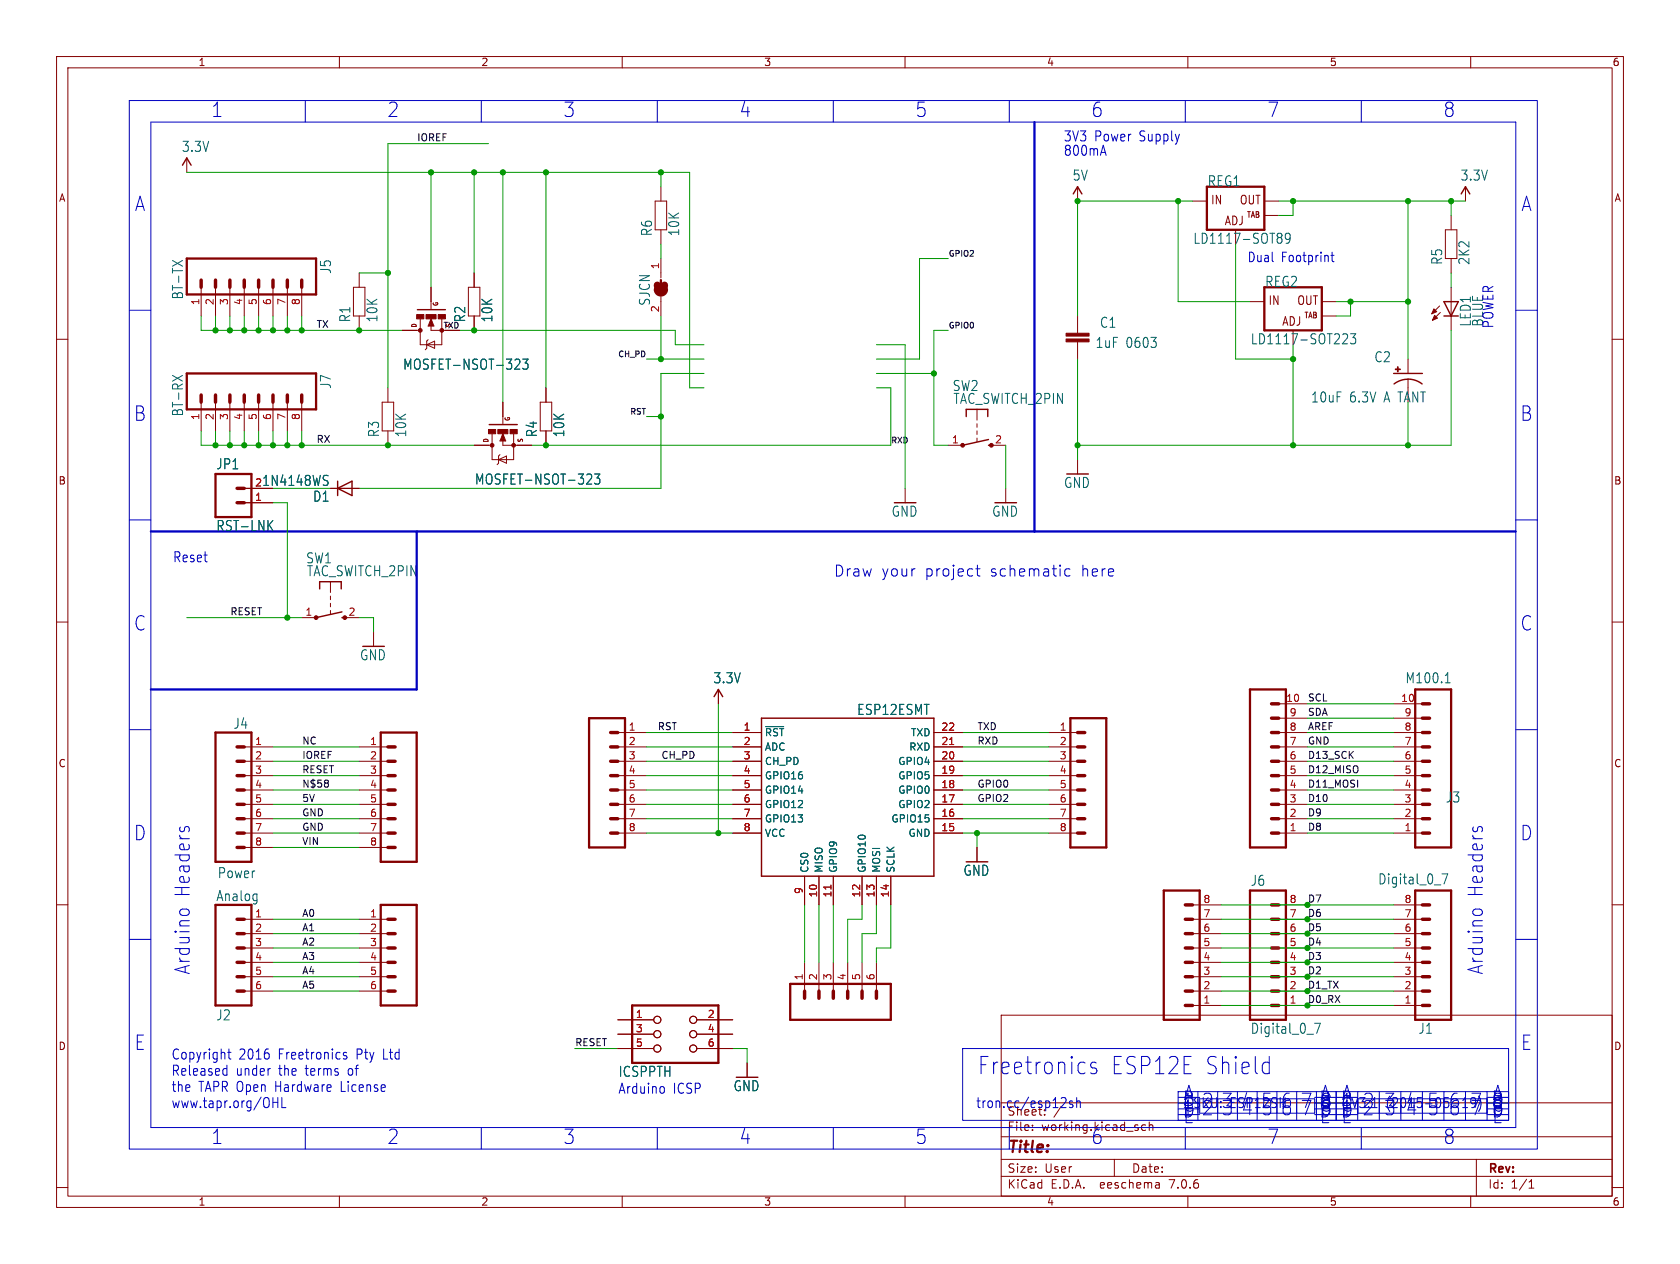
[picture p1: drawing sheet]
<svg xmlns="http://www.w3.org/2000/svg" width="297mm" height="224mm" viewBox="0 0 297 224" stroke-linecap="round" stroke-linejoin="round" font-family="sans-serif">
<defs><g id="words">
<g font-size="4.2" fill="#0000c2">
<text x="172.7" y="190.3">Freetronics</text>
<text x="196.2" y="190.3">ESP12E Shield</text>
</g>
<g font-size="3.5" fill="#0000c2">
<text x="37.3" y="20.9">1</text>
<text x="68.4" y="20.9">2</text>
<text x="99.6" y="20.9">3</text>
<text x="130.7" y="20.9">4</text>
<text x="161.8" y="20.9">5</text>
<text x="192.9" y="20.9">6</text>
<text x="224" y="20.9">7</text>
<text x="255.1" y="20.9">8</text>
<text x="23.8" y="37.6">A</text>
<text x="268.9" y="37.6">A</text>
<text x="23.6" y="74.7">B</text>
<text x="268.7" y="74.7">B</text>
<text x="23.6" y="111.7">C</text>
<text x="268.7" y="111.7">C</text>
<text x="23.6" y="148.8">D</text>
<text x="268.7" y="148.8">D</text>
<text x="33.8" y="158.8" transform="rotate(-90 33.8 158.8)">Headers</text>
<text x="262.4" y="158.8" transform="rotate(-90 262.4 158.8)">Headers</text>
<text x="33.8" y="172.5" transform="rotate(-90 33.8 172.5)">Arduino</text>
<text x="262.4" y="172.5" transform="rotate(-90 262.4 172.5)">Arduino</text>
<text x="23.7" y="185.9">E</text>
<text x="268.8" y="185.9">E</text>
<text x="208.9" y="196.2">1</text>
<text x="209" y="197.8">D</text>
<text x="209" y="195.8">B</text>
<text x="209.2" y="194.8">A</text>
<text x="212.4" y="197.5">2</text>
<text x="212.4" y="196.2">2</text>
<text x="215.9" y="197.5">3</text>
<text x="215.9" y="196.2">3</text>
<text x="219.4" y="197.5">4</text>
<text x="219.4" y="196.2">4</text>
<text x="222.9" y="196.2">5</text>
<text x="226.4" y="196.2">6</text>
<text x="226.4" y="197.5">6</text>
<text x="229.9" y="197.5">7</text>
<text x="233.2" y="197.8">D</text>
<text x="233.3" y="194.8">A</text>
<text x="233.4" y="196.2">8</text>
<text x="237" y="197.8">D</text>
<text x="237" y="195.8">B</text>
<text x="237" y="197.5">1</text>
<text x="237" y="196.2">1</text>
<text x="237.1" y="194.8">A</text>
<text x="240.8" y="197.5">2</text>
<text x="240.8" y="196.2">2</text>
<text x="244.7" y="197.5">3</text>
<text x="244.7" y="196.2">3</text>
<text x="248.5" y="196.2">4</text>
<text x="252.3" y="197.5">5</text>
<text x="256.1" y="197.5">6</text>
<text x="259.9" y="197.5">7</text>
<text x="259.9" y="196.2">7</text>
<text x="263.7" y="195.8">B</text>
<text x="263.7" y="196.2">8</text>
<text x="263.7" y="197.5">8</text>
<text x="263.8" y="194.8">A</text>
<text x="37.3" y="202.5">1</text>
<text x="68.4" y="202.5">2</text>
<text x="99.6" y="202.5">3</text>
<text x="130.7" y="202.5">4</text>
<text x="161.8" y="202.5">5</text>
<text x="192.9" y="202.5">6</text>
<text x="209.2" y="198.9">E</text>
<text x="224" y="202.5">7</text>
<text x="255.1" y="202.5">8</text>
<text x="263.8" y="198.9">E</text>
</g>
<text font-size="2.8" fill="#840000" x="178" y="204.4">Title:</text>
<g font-size="2.7" fill="#0000c2">
<text x="147.3" y="102.1">Draw</text>
<text x="155.8" y="102.1">your</text>
<text x="163.5" y="102.1">project</text>
<text x="175" y="102.1">schematic</text>
<text x="191.2" y="102.1">here</text>
</g>
<g font-size="2.5" fill="#006464">
<text x="32.1" y="27.1">3.3V</text>
<text x="189.5" y="32.1">5V</text>
<text x="213.4" y="33.2">REG1</text>
<text x="258.1" y="32.1">3.3V</text>
<text x="115.5" y="41.9" transform="rotate(-90 115.5 41.9)">R6</text>
<text x="120.3" y="41.9" transform="rotate(-90 120.3 41.9)">10K</text>
<text x="210.9" y="43.3">LD1117-SOT89</text>
<text x="255.2" y="46.9" transform="rotate(-90 255.2 46.9)">R5</text>
<text x="260" y="46.9" transform="rotate(-90 260 46.9)">2K2</text>
<text x="32.6" y="53.1" transform="rotate(-90 32.6 53.1)">BT-TX</text>
<text x="58.7" y="48.5" transform="rotate(-90 58.7 48.5)">J5</text>
<text x="223.6" y="50.9">REG2</text>
<text x="62.1" y="57.1" transform="rotate(-90 62.1 57.1)">R1</text>
<text x="66.9" y="57.1" transform="rotate(-90 66.9 57.1)">10K</text>
<text x="82.5" y="57.1" transform="rotate(-90 82.5 57.1)">R2</text>
<text x="87.3" y="57.1" transform="rotate(-90 87.3 57.1)">10K</text>
<text x="115.1" y="54.2" transform="rotate(-90 115.1 54.2)">SJCN</text>
<text x="194.4" y="58.2">C1</text>
<text x="260.2" y="57.9" transform="rotate(-90 260.2 57.9)">LED1</text>
<text x="71.2" y="65.6">MOSFET-NSOT-323</text>
<text x="193.6" y="61.7">1uF</text>
<text x="199" y="61.7">0603</text>
<text x="221" y="61.1">LD1117-SOT223</text>
<text x="242.9" y="64.3">C2</text>
<text x="58.7" y="68.8" transform="rotate(-90 58.7 68.8)">J7</text>
<text x="168.3" y="69.4">SW2</text>
<text x="168.5" y="71.6">TAC_SWITCH_2PIN</text>
<text x="231.7" y="71.4">10uF</text>
<text x="238.6" y="71.4">6.3V</text>
<text x="244.8" y="71.4">A TANT</text>
<text x="32.6" y="73.7" transform="rotate(-90 32.6 73.7)">BT-RX</text>
<text x="67.2" y="77.4" transform="rotate(-90 67.2 77.4)">R3</text>
<text x="72" y="77.4" transform="rotate(-90 72 77.4)">10K</text>
<text x="95.2" y="77.4" transform="rotate(-90 95.2 77.4)">R4</text>
<text x="100" y="77.4" transform="rotate(-90 100 77.4)">10K</text>
<text x="38.2" y="83.2">JP1</text>
<text x="46.3" y="86.1">1N4148WS</text>
<text x="55.3" y="88.9">D1</text>
<text x="83.9" y="85.9">MOSFET-NSOT-323</text>
<text x="188" y="86.5">GND</text>
<text x="38.2" y="94.1">RST-LNK</text>
<text x="157.5" y="91.6">GND</text>
<text x="175.3" y="91.6">GND</text>
<text x="54" y="99.8">SW1</text>
<text x="54.2" y="102.1">TAC_SWITCH_2PIN</text>
<text x="63.6" y="117">GND</text>
<text x="126" y="121">3.3V</text>
<text x="248.4" y="121">M100.1</text>
<text x="41.2" y="129.1">J4</text>
<text x="151.4" y="126.6">ESP12ESMT</text>
<text x="255.5" y="142.1">J3</text>
<text x="38.4" y="155.5">Power</text>
<text x="170.2" y="155.1">GND</text>
<text x="38.2" y="159.6">Analog</text>
<text x="221" y="156.9">J6</text>
<text x="243.6" y="156.6">Digital_0_7</text>
<text x="38.2" y="180.7">J2</text>
<text x="221" y="183">Digital_0_7</text>
<text x="250.7" y="183">J1</text>
<text x="109.3" y="190.6">ICSPPTH</text>
<text x="129.6" y="193.2">GND</text>
</g>
<g font-size="2.5" fill="#0000c2">
<text x="188" y="27.7">800mA</text>
<text x="188" y="25.2">3V3</text>
<text x="193.4" y="25.2">Power</text>
<text x="201.4" y="25.2">Supply</text>
<text x="262.4" y="57.9" transform="rotate(-90 262.4 57.9)">BLUE</text>
<text x="264.2" y="58.2" transform="rotate(-90 264.2 58.2)">POWER</text>
<text x="30.5" y="99.6">Reset</text>
<text x="30.2" y="187.5">Copyright</text>
<text x="30.2" y="190.4">Released</text>
<text x="41.7" y="190.4">under</text>
<text x="42.2" y="187.5">2016</text>
<text x="49.2" y="187.5">Freetronics</text>
<text x="49.3" y="190.4">the</text>
<text x="54.2" y="190.4">terms</text>
<text x="61.8" y="190.4">of</text>
<text x="63.1" y="187.5">Pty</text>
<text x="68" y="187.5">Ltd</text>
<text x="30.2" y="193.2">the</text>
<text x="30.2" y="196.1">www.tapr.org/OHL</text>
<text x="35.1" y="193.2">TAPR Open</text>
<text x="48.8" y="193.2">Hardware</text>
<text x="60.5" y="193.2">License</text>
<text x="109.2" y="193.6">Arduino</text>
<text x="118.9" y="193.6">ICSP</text>
<text x="172.5" y="196.1">tron.cc/esp12sh</text>
</g>
<g font-size="2.3" fill="#0000c2">
<text x="220.5" y="46.5">Dual</text>
<text x="226.5" y="46.5">Footprint</text>
</g>
<g font-size="2.1" fill="#840000">
<text x="214" y="36.4">IN</text>
<text x="216.4" y="40">ADJ</text>
<text x="219.1" y="36.4">OUT</text>
<text x="224.2" y="54.1">IN</text>
<text x="226.6" y="57.8">ADJ</text>
<text x="229.2" y="54.1">OUT</text>
<text x="178" y="200.2">File:</text>
<text x="184.1" y="200.2">working.kicad_sch</text>
<text x="178" y="207.6">Size:</text>
<text x="184.7" y="207.6">User</text>
<text x="200" y="207.6">Date:</text>
<text x="263" y="207.8">Rev:</text>
<text x="178" y="210.4">KiCad</text>
<text x="185.7" y="210.4">E.D.A.</text>
<text x="194.6" y="210.4">eeschema</text>
<text x="207" y="210.4">7.0.6</text>
<text x="263" y="210.4">Id:</text>
<text x="267.1" y="210.4">1/1</text>
</g>
<g font-size="2.1" fill="#0000c2">
<text x="178" y="197.5">Sheet:</text>
<text x="186.2" y="197.5">/</text>
</g>
<g font-size="1.8" fill="#840000">
<text x="35" y="11.9">1</text>
<text x="85" y="11.9">2</text>
<text x="135" y="11.9">3</text>
<text x="185" y="11.9">4</text>
<text x="235" y="11.9">5</text>
<text x="285" y="11.9">6</text>
<text x="10.3" y="35.9">A</text>
<text x="285.3" y="35.9">A</text>
<text x="10.3" y="85.9">B</text>
<text x="285.3" y="85.9">B</text>
<text x="10.3" y="135.9">C</text>
<text x="285.3" y="135.9">C</text>
<text x="10.3" y="185.9">D</text>
<text x="285.3" y="185.9">D</text>
<text x="35" y="213.4">1</text>
<text x="85" y="213.4">2</text>
<text x="135" y="213.4">3</text>
<text x="185" y="213.4">4</text>
<text x="235" y="213.4">5</text>
<text x="285" y="213.4">6</text>
</g>
<g font-size="1.8" fill="#a90000">
<text x="116.6" y="47.7" transform="rotate(-90 116.6 47.7)">1</text>
<text x="35.3" y="54" transform="rotate(-90 35.3 54)">1</text>
<text x="37.8" y="54" transform="rotate(-90 37.8 54)">2</text>
<text x="40.4" y="54" transform="rotate(-90 40.4 54)">3</text>
<text x="42.9" y="54" transform="rotate(-90 42.9 54)">4</text>
<text x="45.5" y="54" transform="rotate(-90 45.5 54)">5</text>
<text x="48" y="54" transform="rotate(-90 48 54)">6</text>
<text x="50.5" y="54" transform="rotate(-90 50.5 54)">7</text>
<text x="53.1" y="54" transform="rotate(-90 53.1 54)">8</text>
<text x="116.6" y="55.3" transform="rotate(-90 116.6 55.3)">2</text>
<text x="35.3" y="74.4" transform="rotate(-90 35.3 74.4)">1</text>
<text x="37.8" y="74.4" transform="rotate(-90 37.8 74.4)">2</text>
<text x="40.4" y="74.4" transform="rotate(-90 40.4 74.4)">3</text>
<text x="42.9" y="74.4" transform="rotate(-90 42.9 74.4)">4</text>
<text x="45.5" y="74.4" transform="rotate(-90 45.5 74.4)">5</text>
<text x="48" y="74.4" transform="rotate(-90 48 74.4)">6</text>
<text x="50.5" y="74.4" transform="rotate(-90 50.5 74.4)">7</text>
<text x="53.1" y="74.4" transform="rotate(-90 53.1 74.4)">8</text>
<text x="168.2" y="78.5">1</text>
<text x="175.8" y="78.5">2</text>
<text x="45" y="88.6">1</text>
<text x="45" y="86.1">2</text>
<text x="53.9" y="109">1</text>
<text x="61.5" y="109">2</text>
<text x="227.3" y="124.2">10</text>
<text x="247.6" y="124.2">10</text>
<text x="45" y="131.8">1</text>
<text x="65.3" y="131.8">1</text>
<text x="111.1" y="129.3">1</text>
<text x="111.1" y="131.8">2</text>
<text x="131.4" y="129.3">1</text>
<text x="131.4" y="131.8">2</text>
<text x="166.3" y="131.8">21</text>
<text x="166.3" y="129.3">22</text>
<text x="187.3" y="129.3">1</text>
<text x="187.3" y="131.8">2</text>
<text x="227.9" y="131.8">7</text>
<text x="227.9" y="129.3">8</text>
<text x="227.9" y="126.7">9</text>
<text x="248.2" y="131.8">7</text>
<text x="248.2" y="129.3">8</text>
<text x="248.2" y="126.7">9</text>
<text x="45" y="134.4">2</text>
<text x="45" y="136.9">3</text>
<text x="65.3" y="134.4">2</text>
<text x="65.3" y="136.9">3</text>
<text x="111.1" y="134.4">3</text>
<text x="111.1" y="136.9">4</text>
<text x="131.4" y="134.4">3</text>
<text x="131.4" y="136.9">4</text>
<text x="166.3" y="136.9">19</text>
<text x="166.3" y="134.4">20</text>
<text x="187.3" y="134.4">3</text>
<text x="187.3" y="136.9">4</text>
<text x="227.9" y="136.9">5</text>
<text x="227.9" y="134.4">6</text>
<text x="248.2" y="136.9">5</text>
<text x="248.2" y="134.4">6</text>
<text x="45" y="139.4">4</text>
<text x="45" y="142">5</text>
<text x="65.3" y="139.4">4</text>
<text x="65.3" y="142">5</text>
<text x="111.1" y="139.4">5</text>
<text x="111.1" y="142">6</text>
<text x="131.4" y="139.4">5</text>
<text x="131.4" y="142">6</text>
<text x="166.3" y="142">17</text>
<text x="166.3" y="139.4">18</text>
<text x="187.3" y="139.4">5</text>
<text x="187.3" y="142">6</text>
<text x="227.9" y="142">3</text>
<text x="227.9" y="139.4">4</text>
<text x="248.2" y="142">3</text>
<text x="248.2" y="139.4">4</text>
<text x="45" y="144.5">6</text>
<text x="45" y="147.1">7</text>
<text x="45" y="149.6">8</text>
<text x="65.3" y="144.5">6</text>
<text x="65.3" y="147.1">7</text>
<text x="65.3" y="149.6">8</text>
<text x="111.1" y="144.5">7</text>
<text x="111.1" y="147.1">8</text>
<text x="131.4" y="144.5">7</text>
<text x="131.4" y="147.1">8</text>
<text x="166.3" y="147.1">15</text>
<text x="166.3" y="144.5">16</text>
<text x="187.3" y="144.5">7</text>
<text x="187.3" y="147.1">8</text>
<text x="227.9" y="147.1">1</text>
<text x="227.9" y="144.5">2</text>
<text x="248.2" y="147.1">1</text>
<text x="248.2" y="144.5">2</text>
<text x="142" y="158.2" transform="rotate(-90 142 158.2)">9</text>
<text x="144.5" y="158.8" transform="rotate(-90 144.5 158.8)">10</text>
<text x="147.1" y="158.8" transform="rotate(-90 147.1 158.8)">11</text>
<text x="152.1" y="158.8" transform="rotate(-90 152.1 158.8)">12</text>
<text x="154.7" y="158.8" transform="rotate(-90 154.7 158.8)">13</text>
<text x="157.2" y="158.8" transform="rotate(-90 157.2 158.8)">14</text>
<text x="212.7" y="159.8">8</text>
<text x="227.9" y="159.8">8</text>
<text x="248.2" y="159.8">8</text>
<text x="45" y="162.3">1</text>
<text x="45" y="164.8">2</text>
<text x="45" y="167.4">3</text>
<text x="65.3" y="162.3">1</text>
<text x="65.3" y="164.8">2</text>
<text x="65.3" y="167.4">3</text>
<text x="212.7" y="167.4">5</text>
<text x="212.7" y="164.8">6</text>
<text x="212.7" y="162.3">7</text>
<text x="227.9" y="167.4">5</text>
<text x="227.9" y="164.8">6</text>
<text x="227.9" y="162.3">7</text>
<text x="248.2" y="167.4">5</text>
<text x="248.2" y="164.8">6</text>
<text x="248.2" y="162.3">7</text>
<text x="45" y="169.9">4</text>
<text x="45" y="172.5">5</text>
<text x="65.3" y="169.9">4</text>
<text x="65.3" y="172.5">5</text>
<text x="142" y="173.4" transform="rotate(-90 142 173.4)">1</text>
<text x="144.5" y="173.4" transform="rotate(-90 144.5 173.4)">2</text>
<text x="147.1" y="173.4" transform="rotate(-90 147.1 173.4)">3</text>
<text x="149.6" y="173.4" transform="rotate(-90 149.6 173.4)">4</text>
<text x="152.1" y="173.4" transform="rotate(-90 152.1 173.4)">5</text>
<text x="154.7" y="173.4" transform="rotate(-90 154.7 173.4)">6</text>
<text x="212.7" y="172.5">3</text>
<text x="212.7" y="169.9">4</text>
<text x="227.9" y="172.5">3</text>
<text x="227.9" y="169.9">4</text>
<text x="248.2" y="172.5">3</text>
<text x="248.2" y="169.9">4</text>
<text x="45" y="175">6</text>
<text x="65.3" y="175">6</text>
<text x="212.7" y="177.5">1</text>
<text x="212.7" y="175">2</text>
<text x="227.9" y="177.5">1</text>
<text x="227.9" y="175">2</text>
<text x="248.2" y="177.5">1</text>
<text x="248.2" y="175">2</text>
<text x="112.3" y="180.1">1</text>
<text x="112.3" y="182.6">3</text>
<text x="112.3" y="185.2">5</text>
<text x="125" y="180.1">2</text>
<text x="125" y="182.6">4</text>
<text x="125" y="185.2">6</text>
</g>
<g font-size="1.8" fill="#006464">
<text x="135.1" y="130.4">~{RST}</text>
<text x="160.9" y="130.4">TXD</text>
<text x="135.1" y="132.9">ADC</text>
<text x="135.1" y="135.5">CH_PD</text>
<text x="158.7" y="135.5">GPIO4</text>
<text x="160.6" y="132.9">RXD</text>
<text x="135.1" y="138">GPIO16</text>
<text x="135.1" y="140.6">GPIO14</text>
<text x="135.1" y="143.1">GPIO12</text>
<text x="158.7" y="143.1">GPIO2</text>
<text x="158.7" y="140.6">GPIO0</text>
<text x="158.7" y="138">GPIO5</text>
<text x="135.1" y="145.6">GPIO13</text>
<text x="135.1" y="148.2">VCC</text>
<text x="157.5" y="145.6">GPIO15</text>
<text x="160.5" y="148.2">GND</text>
<text x="143.1" y="154.4" transform="rotate(-90 143.1 154.4)">CS0</text>
<text x="145.6" y="154.4" transform="rotate(-90 145.6 154.4)">MISO</text>
<text x="148.2" y="154.4" transform="rotate(-90 148.2 154.4)">GPIO9</text>
<text x="153.3" y="154.4" transform="rotate(-90 153.3 154.4)">GPIO10</text>
<text x="155.8" y="154.4" transform="rotate(-90 155.8 154.4)">MOSI</text>
<text x="158.3" y="154.4" transform="rotate(-90 158.3 154.4)">SCLK</text>
</g>
<g font-size="1.7" fill="#0f0f0f">
<text x="73.7" y="25.1">IOREF</text>
<text x="55.9" y="58.1">TX</text>
<text x="55.9" y="78.4">RX</text>
<text x="40.6" y="108.9">RESET</text>
<text x="231.1" y="124.1">SCL</text>
<text x="53.3" y="131.7">NC</text>
<text x="116.2" y="129.2">RST</text>
<text x="172.7" y="129.2">TXD</text>
<text x="172.7" y="131.7">RXD</text>
<text x="231.1" y="126.7">SDA</text>
<text x="231.1" y="129.2">AREF</text>
<text x="231.1" y="131.7">GND</text>
<text x="53.3" y="136.8">RESET</text>
<text x="53.3" y="134.3">IOREF</text>
<text x="116.8" y="134.3">CH_PD</text>
<text x="231.1" y="136.8">D12_MISO</text>
<text x="231.1" y="134.3">D13_SCK</text>
<text x="53.3" y="139.4">N$58</text>
<text x="53.3" y="141.9">5V</text>
<text x="172.7" y="141.9">GPIO2</text>
<text x="172.7" y="139.4">GPIO0</text>
<text x="231.1" y="139.4">D11_MOSI</text>
<text x="231.1" y="141.9">D10</text>
<text x="53.3" y="144.4">GND</text>
<text x="53.3" y="147">GND</text>
<text x="53.3" y="149.5">VIN</text>
<text x="231.1" y="144.4">D9</text>
<text x="231.1" y="147">D8</text>
<text x="231.1" y="159.7">D7</text>
<text x="53.3" y="162.2">A0</text>
<text x="53.3" y="167.3">A2</text>
<text x="53.3" y="164.8">A1</text>
<text x="231.1" y="167.3">D4</text>
<text x="231.1" y="164.8">D5</text>
<text x="231.1" y="162.2">D6</text>
<text x="53.3" y="169.8">A3</text>
<text x="53.3" y="172.4">A4</text>
<text x="231.1" y="169.8">D3</text>
<text x="231.1" y="172.4">D2</text>
<text x="53.3" y="174.9">A5</text>
<text x="101.6" y="185.1">RESET</text>
</g>
<g font-size="1.7" fill="#009600">
<text x="231.1" y="177.5">D0_RX</text>
<text x="231.1" y="174.9">D1_TX</text>
</g>
<g font-size="1.4" fill="#840000">
<text x="220.3" y="38.7">TAB</text>
<text x="230.5" y="56.5">TAB</text>
</g>
<g font-size="1.4" fill="#0f0f0f">
<text x="167.6" y="45.4">GPIO2</text>
<text x="78.3" y="58.1">TXD</text>
<text x="167.6" y="58.1">GPIO0</text>
<text x="109.2" y="63.2">CH_PD</text>
<text x="111.3" y="73.4">RST</text>
<text x="157.5" y="78.5">RXD</text>
</g>
<g font-size="1.1" fill="#840000">
<text x="73.8" y="58.1" transform="rotate(-90 73.8 58.1)">D</text>
<text x="77.7" y="54.3" transform="rotate(-90 77.7 54.3)">G</text>
<text x="79.9" y="58" transform="rotate(-90 79.9 58)">S</text>
<text x="90.4" y="74.6" transform="rotate(-90 90.4 74.6)">G</text>
<text x="86.5" y="78.4" transform="rotate(-90 86.5 78.4)">D</text>
<text x="92.6" y="78.3" transform="rotate(-90 92.6 78.3)">S</text>
</g>
</g></defs>
<g fill="none" stroke="#840000" stroke-width=".18">
<path d="M10 10h277v203.5h-277zM12 12h273v199.5h-273zM60 10v2M110 10v2M160 10v2M210 10v2M260 10v2M33 27.9v2.6M115.8 35.6h2.1v5h-2.1zM116.8 33v2.6M190.5 33v2.6M210.8 35.6h2.6"/>
<path d="M223.5 35.6h2.6M223.5 38.1h2.6M256.5 38.1v2.5M259.1 33v2.6M10 60h2M35.6 50.8v5.1M38.1 50.8v5.1M40.6 50.8v5.1M43.2 50.8v5.1M45.7 50.8v5.1M48.3 50.8v5.1M50.8 50.8v5.1"/>
<path d="M53.3 50.8v5.1M62.5 50.8h2v5.1h-2zM63.5 48.3v2.5M63.5 55.9v2.5M71.1 58.4h3.2M76.2 50.8v3.8M76.2 57.5v.9h1.9M76.2 56.4l.5 1.3h-1zM78.1 56.4v4.6h-3.8v-4.6M78.7 58.4h2.6M82.8 50.8h2v5.1h-2zM83.8 48.3v2.5"/>
<path d="M83.8 55.9v2.5M116.8 40.6v2.6M116.8 45.7v3.4M116.8 52.5v3.4M190.5 55.9v3M221 53.3h2.5M233.7 55.9h2.5M233.7 53.3h2.5M254.5 54.1l-1.4 1.4M254.6 55.2l-1.4 1.4M255.5 40.6h2.1v5.1h-2.1zM256.5 45.7v2.6"/>
<path d="M256.5 50.8v7.6M285 60h2M35.6 71.1v5.1M38.1 71.1v5.1M40.6 71.1v5.1M43.2 71.1v5.1M45.7 71.1v5.1M48.3 71.1v5.1M50.8 71.1v5.1M53.3 71.1v5.1M67.6 71.1h2v5.1h-2zM68.6 68.6v2.5"/>
<path d="M68.6 76.2v2.5M75.4 61l1.4-.7v1.3zM75.7 60.1l-.3 .2v1.3l-.2 .2M83.8 78.7h3.2M88.9 71.1v3.8M88.9 77.9v.8h5.1M88.9 76.7l.5 1.3h-1zM90.8 76.7v4.6h-3.8v-4.6M95.5 71.1h2v5.1h-2zM96.5 68.6v2.5M96.5 76.2v2.5M167.6 78.7h2.6"/>
<path d="M172.7 72.4v1.9M172.7 74.9v.7M172.7 76.2v.6M172.7 77.5v.6M175.3 78.7h2.5M190.5 60.5v3M248.9 63.5v2.5M248.9 67.1v4M43.2 88.9h5.1M43.2 86.4h5.1M58.4 86.4h5.1M88.1 81.3l1.4-.7v1.3z"/>
<path d="M88.4 80.4l-.3 .2v1.3l-.2 .3M160 86.4v2.5M177.8 86.4v2.5M190.5 81.3v2.5M10 110h2M53.3 109.2h2.6M58.4 102.9v1.9M58.4 105.4v.6M58.4 106.7v.6M58.4 107.9v.7M61 109.2h2.5M66 111.8v2.5"/>
<path d="M285 110h2M43.2 132.1h5.1M43.2 134.6h5.1M43.2 137.2h5.1M43.2 139.7h5.1M63.5 132.1h5.1M63.5 134.6h5.1M63.5 137.2h5.1M63.5 139.7h5.1M109.2 132.1h5.1M109.2 134.6h5.1M109.2 137.2h5.1"/>
<path d="M109.2 139.7h5.1M109.2 129.5h5.1M127 121.9v2.6M129.5 132.1h5.1M129.5 134.6h5.1M129.5 137.2h5.1M129.5 139.7h5.1M129.5 129.5h5.1M165.1 132.1h5.1M165.1 134.6h5.1M165.1 137.2h5.1M165.1 139.7h5.1"/>
<path d="M165.1 129.5h5.1M185.4 132.1h5.1M185.4 134.6h5.1M185.4 137.2h5.1M185.4 139.7h5.1M185.4 129.5h5.1M226.1 132.1h5M226.1 134.6h5M226.1 137.2h5M226.1 139.7h5M226.1 124.5h5M226.1 129.5h5"/>
<path d="M226.1 127h5M246.4 132.1h5.1M246.4 134.6h5.1M246.4 137.2h5.1M246.4 139.7h5.1M246.4 124.5h5.1M246.4 129.5h5.1M246.4 127h5.1M10 160h2M43.2 142.2h5.1M43.2 144.8h5.1M43.2 147.3h5.1"/>
<path d="M43.2 149.9h5.1M63.5 142.2h5.1M63.5 144.8h5.1M63.5 147.3h5.1M63.5 149.9h5.1M109.2 142.2h5.1M109.2 144.8h5.1M109.2 147.3h5.1M129.5 142.2h5.1M129.5 144.8h5.1M129.5 147.3h5.1M142.2 154.9v5.1"/>
<path d="M144.8 154.9v5.1M147.3 154.9v5.1M152.4 154.9v5.1M154.9 154.9v5.1M157.5 154.9v5.1M165.1 142.2h5.1M165.1 144.8h5.1M165.1 147.3h5.1M172.7 149.9v2.5M185.4 142.2h5.1M185.4 144.8h5.1M185.4 147.3h5.1"/>
<path d="M226.1 142.2h5M226.1 144.8h5M226.1 147.3h5M246.4 142.2h5.1M246.4 144.8h5.1M246.4 147.3h5.1M285 160h2M43.2 175.3h5.1M43.2 172.7h5.1M43.2 170.2h5.1M43.2 167.6h5.1M43.2 165.1h5.1"/>
<path d="M43.2 162.6h5.1M63.5 175.3h5.1M63.5 172.7h5.1M63.5 170.2h5.1M63.5 167.6h5.1M63.5 165.1h5.1M63.5 162.6h5.1M142.2 170.2v5.1M144.8 170.2v5.1M147.3 170.2v5.1M149.9 170.2v5.1M152.4 170.2v5.1"/>
<path d="M154.9 170.2v5.1M177 179.5h108v32h-108zM210.8 177.8h5.1M210.8 175.3h5.1M210.8 172.7h5.1M210.8 170.2h5.1M210.8 167.6h5.1M210.8 165.1h5.1M210.8 162.6h5.1M210.8 160h5.1M226.1 177.8h5M226.1 175.3h5"/>
<path d="M226.1 172.7h5M226.1 170.2h5M226.1 167.6h5M226.1 165.1h5M226.1 162.6h5M226.1 160h5M246.4 177.8h5.1M246.4 175.3h5.1M246.4 172.7h5.1M246.4 170.2h5.1M246.4 167.6h5.1M246.4 165.1h5.1"/>
<path d="M246.4 162.6h5.1M246.4 160h5.1M109.2 180.3h6.4M109.2 182.9h6.4M109.2 185.4h6.4M123.2 180.3h6.3M123.2 182.9h6.3M123.2 185.4h6.3M132.1 188v2.5M177 195h108M182.5 199.8v.1M182.5 199v.1"/>
<path d="M187.6 195.6l-1.3 2M202.5 199l-.4-.1-.3 .3v.4l.2 .2h.5M203.2 199l.2-.1 .3 .1 .1 .9M203.2 198.4v1.5M10 210h2M60 211.5v2M110 211.5v2M160 211.5v2M177 208h108M177 205h108M177 201h108M197 205v3"/>
<path d="M204.9 209.2l.1 .9M205 210l-.2 .1M205 209.5h-.2M210 211.5v2M260 211.5v2M261 205v6.5M270.3 210.1h.9M270.3 209l.4-.4v1.5M285 210h2"/>
<circle cx="116.2" cy="182.9" r=".63"/>
<circle cx="116.2" cy="185.4" r=".63"/>
<circle cx="116.2" cy="180.3" r=".63"/>
<circle cx="122.6" cy="180.3" r=".63"/>
<circle cx="122.6" cy="185.4" r=".63"/>
<circle cx="122.6" cy="182.9" r=".63"/>
</g>
<g fill="#840000" stroke="#840000" stroke-width=".18">
<path d="M90.2 75.9h1.2v.8h-1.2z"/>
<path d="M88 75.9h1.8v.8h-1.8z"/>
<path d="M86.4 75.9h1.2v.8h-1.2z"/>
<path d="M246.7 65.2h.9v.2h-.9z"/>
<path d="M247 64.9h.2v.9h-.2z"/>
<path d="M77.5 55.6h1.2v.8h-1.2z"/>
<path d="M75.3 55.6h1.8v.8h-1.8z"/>
<path d="M73.7 55.6h1.2v.8h-1.2z"/>
<path d="M188.5 59.9h4v.6h-4z"/>
<path d="M188.5 58.9h4v.5h-4z"/>
<path d="M253.5 54.6l.5 .5-.9 .4z"/>
<path d="M253.6 55.8l.5 .5-.9 .3z"/>
<circle cx="90.8" cy="78.7" r=".33"/>
<circle cx="87" cy="78.7" r=".33"/>
<circle cx="78.1" cy="58.4" r=".33"/>
<circle cx="74.3" cy="58.4" r=".33"/>
<circle cx="55.9" cy="109.2" r=".33"/>
<circle cx="61" cy="109.2" r=".33"/>
<circle cx="170.2" cy="78.7" r=".33"/>
<circle cx="175.3" cy="78.7" r=".33"/>
</g>
<g fill="none" stroke="#840000" stroke-width=".25">
<path d="M32.3 29.2l.7-1.3 .8 1.3M189.7 34.3l.8-1.3 .8 1.3M258.3 34.3l.8-1.3 .7 1.3M73.8 54.8h4.9M255.3 55.9h2.5M255.3 53.3h2.5l-1.3 2.6zM86.5 75.1h4.9M170.8 72.4v1.3M174.6 72.4v1.3M174.8 77.7l-4.6 1M174.8 78.7h.5M246.4 66h5.1"/>
<path d="M246.5 67.9a4.1 4.1 0 0 1 4.9 0M59.7 86.4l2.5-1.3v2.5zM59.7 85.1v2.5M56.5 102.9v1.2M60.3 102.9v1.2M60.5 108.2l-4.6 1M60.5 109.2h.5M126.2 123.2l.8-1.3 .8 1.3M134.6 127h30.5v27.9h-30.5z"/>
</g>
<path d="M76.2 57.3v.2h.3l-.3-.9-.3 .9M88.9 77.6v.3h.3l-.3-.9-.3 .9" fill="none" stroke="#840000" stroke-width=".3"/>
<g fill="none" stroke="#006464" stroke-width=".18">
<path d="M30.5 46.1l1.8 1M32.3 46.1l-1.8 1M226.4 41.2l.2 .4-.2 .4 .2 .3v.4l-.2 .3M228.1 42l-.3 .3h-.4l-.2-.3 .2-.7 .4-.1 .2 .2a1.27 1.27 0 0 1-.4 1.6h-.2M237.6 59l.5 .1 .1 .4v.3l-.9 1h.9M238.7 59h1l-.5 .7a.41 .41 0 0 1 .5 .3l-.2 .7-.5 .1-.3-.2M30.5 66.4l1.8 1M32.3 66.4l-1.8 1M91.3 63.5l.5 .1 .1 .4-.1 .3-.8 1h.9M92.4 63.5h.9l-.5 .7a.41 .41 0 0 1 .5 .3l-.1 .7-.6 .1-.2-.2M47.6 92.8l.6 1M48.2 92l-.8 1.1"/>
<path d="M57.7 85l.3 .3-.1 .4-.2 .1M57.8 84.1h.2M104 83.8l.5 .1 .1 .4-.1 .3-.8 1h.9M105.1 83.8h.9l-.5 .7a.41 .41 0 0 1 .5 .3l-.1 .7-.6 .1-.2-.2M255.8 119.2l.1-.2v1.7M135.4 128.5h3.1M255.5 120.7h.9M254.9 154.5h1l-.6 1.8M232.4 180.9h1l-.6 1.8"/>
</g>
<g fill="none" stroke="#840000" stroke-width=".41">
<path d="M213.4 33h10.1v7.6h-10.1zM33 45.7h22.9v6.4h-22.9zM116.8 49.5v2.6M223.5 50.8h10.2v7.6h-10.2zM33 66h22.9v6.4h-22.9zM38.1 83.8h6.3v7.6h-6.3zM38.1 129.5h6.3v22.9h-6.3zM67.3 129.5h6.4v22.9h-6.4zM104.1 127h6.4v22.9h-6.4zM189.2 127h6.4v22.9h-6.4zM221 121.9h6.3v28h-6.3zM250.2 121.9h6.3v28h-6.3z"/>
<path d="M205.7 157.5h6.4v22.8h-6.4zM221 157.5h6.3v22.8h-6.3zM250.2 157.5h6.3v22.8h-6.3zM38.1 160h6.3v17.8h-6.3zM67.3 160h6.4v17.8h-6.4zM111.8 177.8h15.2v10.2h-15.2zM139.7 174h17.8v6.3h-17.8z"/>
</g>
<g fill="none" stroke="#840000" stroke-width=".61">
<path d="M35.6 49.5v1.3M38.1 49.5v1.3M40.6 49.5v1.3M43.2 49.5v1.3M45.7 49.5v1.3M48.3 49.5v1.3M50.8 49.5v1.3M53.3 49.5v1.3M35.6 69.8v1.3M38.1 69.8v1.3M40.6 69.8v1.3M43.2 69.8v1.3"/>
<path d="M45.7 69.8v1.3M48.3 69.8v1.3M50.8 69.8v1.3M53.3 69.8v1.3M41.9 88.9h1.3M41.9 86.4h1.3M41.9 132.1h1.3M41.9 134.6h1.3M41.9 137.2h1.3M41.9 139.7h1.3M68.6 132.1h1.2M68.6 134.6h1.2"/>
<path d="M68.6 137.2h1.2M68.6 139.7h1.2M107.9 132.1h1.3M107.9 134.6h1.3M107.9 137.2h1.3M107.9 139.7h1.3M107.9 129.5h1.3M190.5 132.1h1.3M190.5 134.6h1.3M190.5 137.2h1.3M190.5 139.7h1.3M190.5 129.5h1.3"/>
<path d="M224.8 132.1h1.3M224.8 134.6h1.3M224.8 137.2h1.3M224.8 139.7h1.3M224.8 129.5h1.3M224.8 127h1.3M224.8 124.5h1.3M251.5 132.1h1.2M251.5 134.6h1.2M251.5 137.2h1.2M251.5 139.7h1.2M251.5 129.5h1.2"/>
<path d="M251.5 127h1.2M251.5 124.5h1.2M41.9 142.2h1.3M41.9 144.8h1.3M41.9 147.3h1.3M41.9 149.9h1.3M68.6 142.2h1.2M68.6 144.8h1.2M68.6 147.3h1.2M68.6 149.9h1.2M107.9 142.2h1.3M107.9 144.8h1.3"/>
<path d="M107.9 147.3h1.3M190.5 142.2h1.3M190.5 144.8h1.3M190.5 147.3h1.3M224.8 142.2h1.3M224.8 144.8h1.3M224.8 147.3h1.3M251.5 142.2h1.2M251.5 144.8h1.2M251.5 147.3h1.2M41.9 175.3h1.3M41.9 172.7h1.3"/>
<path d="M41.9 170.2h1.3M41.9 167.6h1.3M41.9 165.1h1.3M41.9 162.6h1.3M68.6 175.3h1.2M68.6 172.7h1.2M68.6 170.2h1.2M68.6 167.6h1.2M68.6 165.1h1.2M68.6 162.6h1.2M142.2 175.3v1.2M144.8 175.3v1.2"/>
<path d="M147.3 175.3v1.2M149.9 175.3v1.2M152.4 175.3v1.2M154.9 175.3v1.2M209.5 177.8h1.3M209.5 175.3h1.3M209.5 172.7h1.3M209.5 170.2h1.3M209.5 167.6h1.3M209.5 165.1h1.3M209.5 162.6h1.3M209.5 160h1.3"/>
<path d="M224.8 177.8h1.3M224.8 175.3h1.3M224.8 172.7h1.3M224.8 170.2h1.3M224.8 167.6h1.3M224.8 165.1h1.3M224.8 162.6h1.3M224.8 160h1.3M251.5 177.8h1.2M251.5 175.3h1.2M251.5 172.7h1.2M251.5 170.2h1.2"/>
<path d="M251.5 167.6h1.2M251.5 165.1h1.2M251.5 162.6h1.2M251.5 160h1.2"/>
</g>
<path d="M167.9 131.7h.7M146.9 156.5v.7" fill="none" stroke="#a90000" stroke-width=".18"/>
<path d="M116.2 50.4a.64 .64 0 0 0 .6 .7 .64 .64 0 0 0 .7-.7M116.2 51.2a.64 .64 0 0 0 .6 .6 .64 .64 0 0 0 .7-.6" fill="none" stroke="#840000" stroke-width="1.3"/>
<path d="M58 138.1v.3M58 138.6v.5" fill="none" stroke="#0f0f0f" stroke-width=".18"/>
<g fill="none" stroke="#0000c2" stroke-width=".18">
<path d="M22.9 17.8h248.9v185.4h-248.9zM54 17.8v3.8M85.1 17.8v3.8M116.2 17.8v3.8M147.3 17.8v3.8M178.4 17.8v3.8M209.5 17.8v3.8M240.7 17.8v3.8M26.7 21.6h241.3v177.8h-241.3zM195 25.7l.5 1.8M22.9 54.9h3.8M235.3 45.2h.5"/>
<path d="M235.5 44.6v1.4l.1 .2 .2 .1M268 54.9h3.8M22.9 91.9h3.8M172.8 99.9v1.7l.1 .2 .4 .1M268 91.9h3.8M172.5 100.6h.8M189.2 100.7l-.6-.1-.4 .3v.6l.2 .3 .2 .1 .6-.1M22.9 129h3.8M268 129h3.8M31.9 146.3l-.1 .2M32.6 146.5a.44 .44 0 0 1 .4-.4 .44 .44 0 0 1 .5 .4M260.5 146.3l-.1 .2"/>
<path d="M261.2 146.5a.44 .44 0 0 1 .4-.4 .44 .44 0 0 1 .5 .4M22.9 166.1h3.8M31.8 161.2l.5-.4h.7l.5 .4M260.4 161.2l.5-.4h.7l.5 .4M268 166.1h3.8M39.7 189h.4M40.1 188.4v1.7M40.1 190.1h-.4M40.3 186.1h.5M40.5 185.5v1.5v.2l.3 .1M48.2 194.9h.9M49.1 194.1v1.8"/>
<path d="M49.8 194.1v1.8h.7M54 199.4v3.8M61.3 186.2l-.4-.1a.31 .31 0 0 0-.2 .3 .31 .31 0 0 0 .2 .3h.2a.31 .31 0 0 1 .2 .3 .31 .31 0 0 1-.2 .3l-.4-.1M85.1 199.4v3.8M116.2 199.4v3.8M117.2 192.1l.3 .4v.5l-.3 .3M147.3 199.4v3.8M170.2 185.4h96.5v12.7h-96.5zM178.4 199.4v3.8M187.8 194.1l.5 .1 .2 .4-.1 .3-.9 1h1M189.6 194.8l-.3-.1a.31 .31 0 0 0-.3 .3 .31 .31 0 0 0 .3 .3h.2a.31 .31 0 0 1 .2 .3 .31 .31 0 0 1-.2 .3l-.5-.1M190.3 194.9a.37 .37 0 0 1 .6-.1l.1 1.1"/>
<path d="M190.3 194.1v1.8M193.8 188l-.6-.2a.53 .53 0 0 0-.4 .5 .53 .53 0 0 0 .4 .6h.3a.53 .53 0 0 1 .4 .5 .53 .53 0 0 1-.4 .5h-.4l-.3-.2M208.3 193h27.9v5.1h-27.9zM209.5 199.4v3.8M212.1 194.3h20.3M212.1 196.8h20.3M223.6 187.8h.5l.3 .2M224.4 189.7l-.3 .2h-.5M224.4 186.8v3.1M230.2 193.3h1.5l-.9 2.6M236.2 193h30.5v5.1h-30.5zM240 194.3h22.9"/>
<path d="M240 196.8h22.9M240.7 199.4v3.8M247.6 194.3v3.8M251.5 193v3.8M253.9 193.3h-1.1l-.1 1.2M255.3 193v3.8M257.6 193.3a.81 .81 0 0 0-1 .6M258.6 195.9h.8"/>
</g>
<path d="M182.9 21.6v72.4M26.7 94h241.3M73.7 94v27.9h-47" fill="none" stroke="#0000c2" stroke-width=".41"/>
<g fill="none" stroke="#009600" stroke-width=".18">
<path d="M33 30.5h88.9v38.1h2.6M76.2 30.5v20.3M83.8 30.5v17.8M86.4 25.4h-17.8v43.2M88.9 30.5v40.6M96.5 30.5v38.1M116.8 30.5v2.5M208.3 35.6v17.7h12.7M210.8 35.6h-20.3v20.3M226.1 35.6h33M228.6 35.6v2.5h-2.5M248.9 35.6v27.9"/>
<path d="M256.5 35.6v2.5M35.6 55.9v2.5h35.5M38.1 55.9v2.5M40.6 55.9v2.5M43.2 55.9v2.5M45.7 55.9v2.5M48.3 55.9v2.5M50.8 55.9v2.5M53.3 55.9v2.5M63.5 48.3h5.1M81.3 58.4h38.1v2.6h5.1M116.8 43.2v2.5"/>
<path d="M116.8 55.9v7.6M167.6 58.4h-2.5v20.3h2.5M167.6 45.7h-5v17.8h-7.7M218.4 43.2v20.3h10.2M236.2 53.3h12.7M238.8 53.3v2.6h-2.6M256.5 58.4v20.3h-66M256.5 48.3v2.5M35.6 76.2v2.5h48.2M38.1 76.2v2.5M40.6 76.2v2.5M43.2 76.2v2.5"/>
<path d="M45.7 76.2v2.5M48.3 76.2v2.5M50.8 76.2v2.5M53.3 76.2v2.5M114.3 73.7h2.5M114.3 63.5h10.2M124.5 66h-7.7v20.4h-53.3M154.9 68.6h2.6v10.1h-63.5M154.9 66h10.2M154.9 61h5.1v25.4M177.8 78.7v7.7M190.5 63.5v17.8"/>
<path d="M228.6 61v17.7M248.9 71.1v7.6M48.3 86.4h10.1M48.3 88.9h2.5v20.3M33 109.2h20.3M63.5 109.2h2.5v2.6M48.3 137.2h15.2M48.3 139.7h15.2M48.3 132.1h15.2M48.3 134.6h15.2M114.3 137.2h15.2M114.3 139.7h15.2"/>
<path d="M114.3 129.5h15.2M114.3 132.1h15.2M114.3 134.6h15.2M127 124.5v22.8M170.2 137.2h15.2M170.2 139.7h15.2M170.2 129.5h15.2M170.2 132.1h15.2M170.2 134.6h15.2M231.1 137.2h15.3M231.1 139.7h15.3M231.1 129.5h15.3"/>
<path d="M231.1 132.1h15.3M231.1 124.5h15.3M231.1 127h15.3M231.1 134.6h15.3M48.3 147.3h15.2M48.3 144.8h15.2M48.3 142.2h15.2M48.3 149.9h15.2M114.3 147.3h15.2M114.3 144.8h15.2M114.3 142.2h15.2M170.2 147.3h15.2"/>
<path d="M170.2 144.8h15.2M170.2 142.2h15.2M172.7 147.3v2.6M231.1 147.3h15.3M231.1 144.8h15.3M231.1 142.2h15.3M48.3 165.1h15.2M48.3 167.6h15.2M48.3 162.6h15.2M48.3 175.3h15.2M48.3 172.7h15.2M48.3 170.2h15.2"/>
<path d="M142.2 160v10.2M144.8 160v10.2M147.3 160v10.2M152.4 160v2.6h-2.5v7.6M154.9 160v5.1h-2.5v5.1M157.5 160v7.6h-2.6v2.6M215.9 165.1h30.5M215.9 167.6h30.5M215.9 162.6h30.5M215.9 160h30.5M215.9 175.3h30.5M215.9 172.7h30.5"/>
<path d="M215.9 170.2h30.5M215.9 177.8h30.5M101.6 185.4h7.6M129.5 185.4h2.6v2.6"/>
</g>
<g fill="#009600" stroke="#009600" stroke-width=".18">
<circle cx="116.8" cy="73.7" r=".46"/>
<circle cx="68.6" cy="78.7" r=".46"/>
<circle cx="48.3" cy="78.7" r=".46"/>
<circle cx="45.7" cy="78.7" r=".46"/>
<circle cx="53.3" cy="78.7" r=".46"/>
<circle cx="43.2" cy="78.7" r=".46"/>
<circle cx="50.8" cy="78.7" r=".46"/>
<circle cx="40.6" cy="78.7" r=".46"/>
<circle cx="50.8" cy="109.2" r=".46"/>
<circle cx="96.5" cy="78.7" r=".46"/>
<circle cx="68.6" cy="48.3" r=".46"/>
<circle cx="83.8" cy="58.4" r=".46"/>
<circle cx="96.5" cy="30.5" r=".46"/>
<circle cx="116.8" cy="30.5" r=".46"/>
<circle cx="63.5" cy="58.4" r=".46"/>
<circle cx="76.2" cy="30.5" r=".46"/>
<circle cx="88.9" cy="30.5" r=".46"/>
<circle cx="83.8" cy="30.5" r=".46"/>
<circle cx="40.6" cy="58.4" r=".46"/>
<circle cx="38.1" cy="58.4" r=".46"/>
<circle cx="48.3" cy="58.4" r=".46"/>
<circle cx="43.2" cy="58.4" r=".46"/>
<circle cx="50.8" cy="58.4" r=".46"/>
<circle cx="45.7" cy="58.4" r=".46"/>
<circle cx="38.1" cy="78.7" r=".46"/>
<circle cx="53.3" cy="58.4" r=".46"/>
<circle cx="116.8" cy="63.5" r=".46"/>
<circle cx="228.6" cy="78.7" r=".46"/>
<circle cx="231.1" cy="160" r=".46"/>
<circle cx="231.1" cy="162.6" r=".46"/>
<circle cx="228.6" cy="35.6" r=".46"/>
<circle cx="248.9" cy="35.6" r=".46"/>
<circle cx="238.8" cy="53.3" r=".46"/>
<circle cx="228.6" cy="63.5" r=".46"/>
<circle cx="256.5" cy="35.6" r=".46"/>
<circle cx="248.9" cy="78.7" r=".46"/>
<circle cx="248.9" cy="53.3" r=".46"/>
<circle cx="190.5" cy="78.7" r=".46"/>
<circle cx="127" cy="147.3" r=".46"/>
<circle cx="172.7" cy="147.3" r=".46"/>
<circle cx="208.3" cy="35.6" r=".46"/>
<circle cx="190.5" cy="35.6" r=".46"/>
<circle cx="165.1" cy="66" r=".46"/>
<circle cx="231.1" cy="165.1" r=".46"/>
<circle cx="231.1" cy="172.7" r=".46"/>
<circle cx="231.1" cy="170.2" r=".46"/>
<circle cx="231.1" cy="167.6" r=".46"/>
</g>
<use href="#words"/>
</svg>
